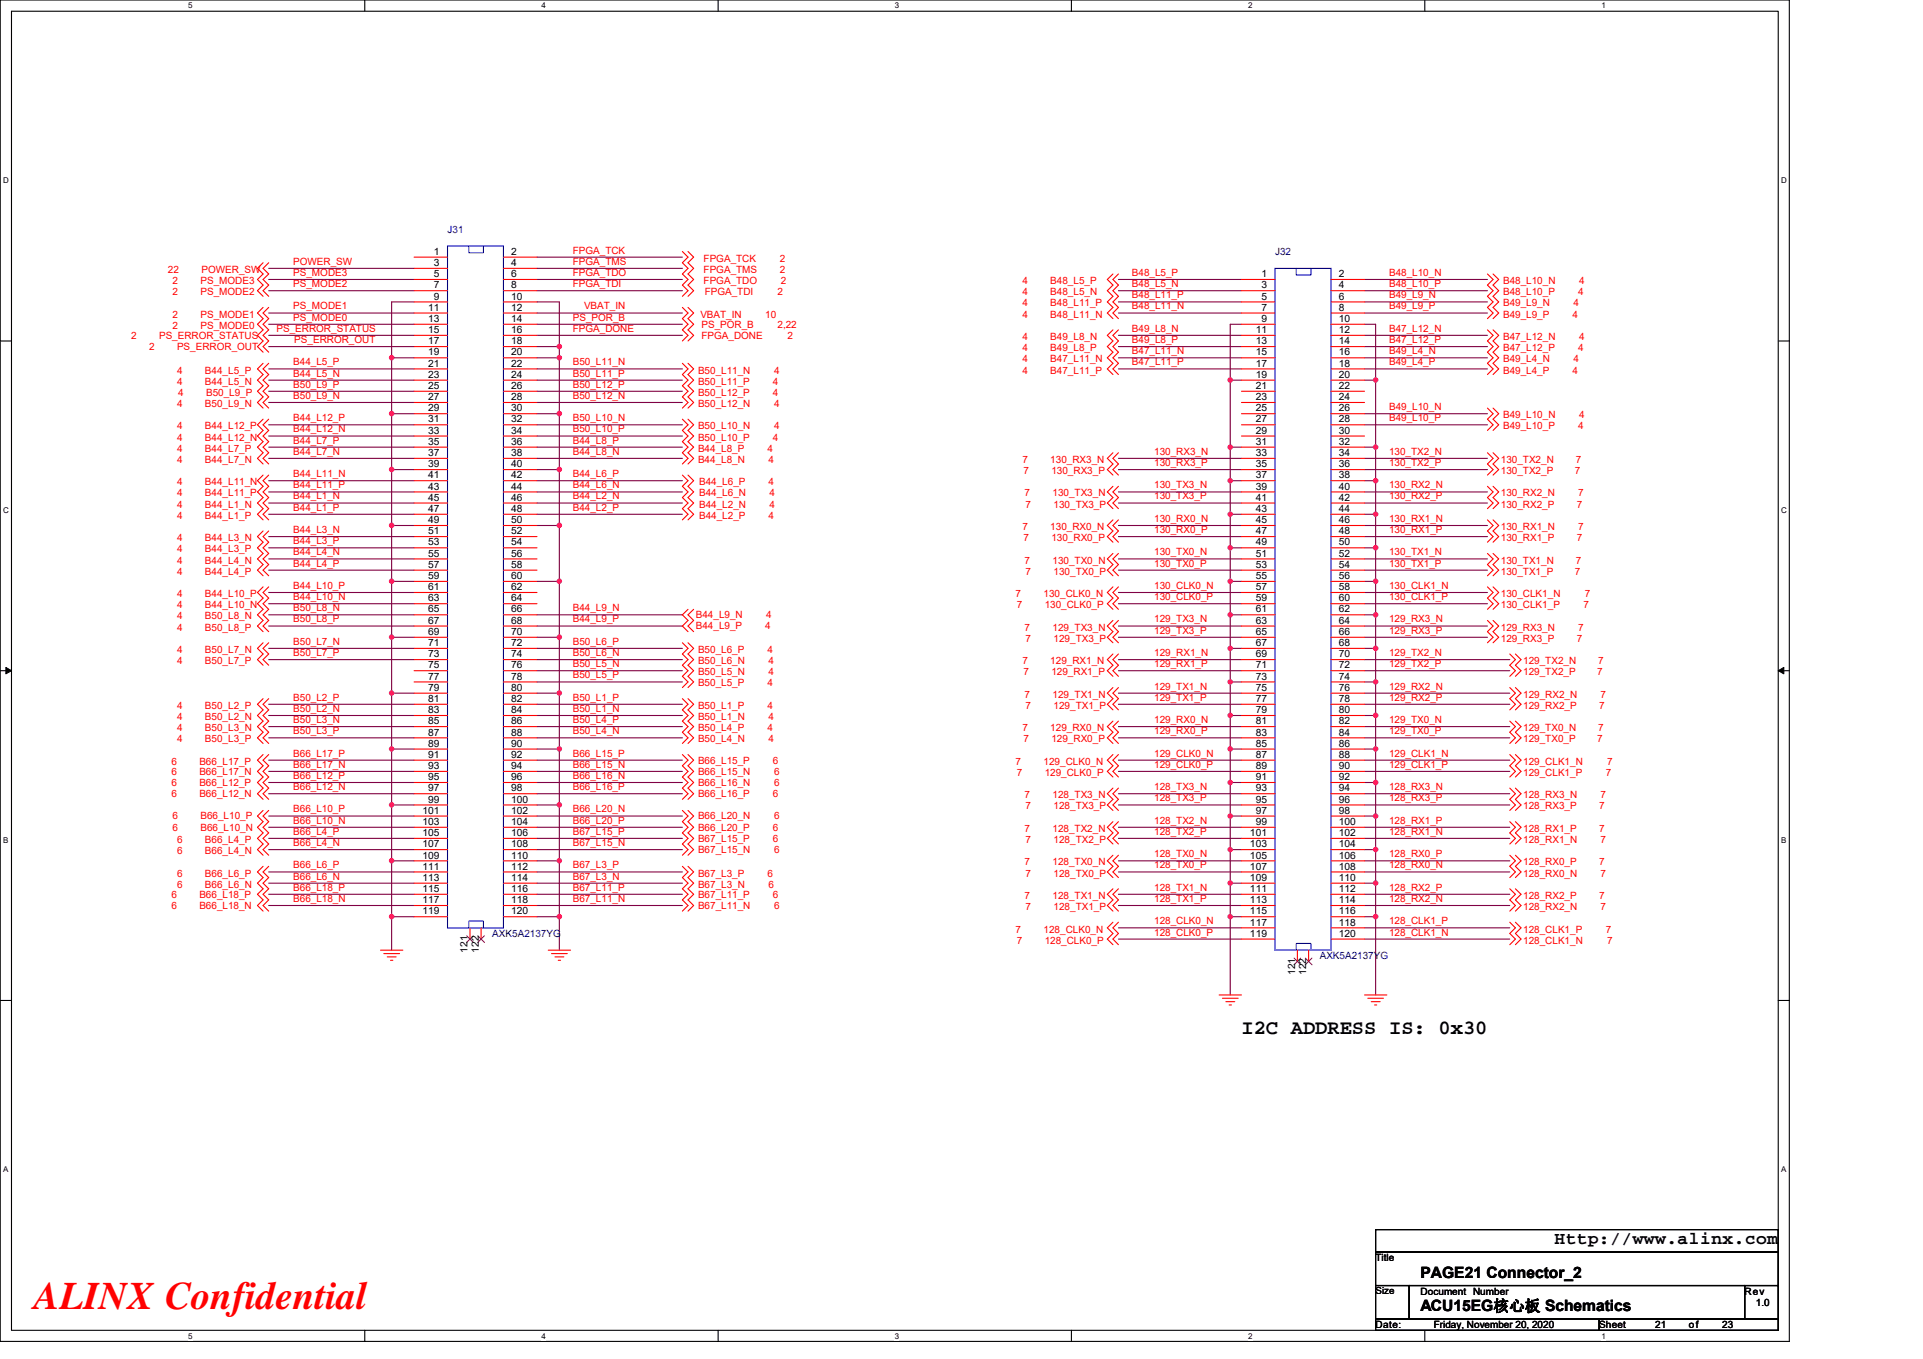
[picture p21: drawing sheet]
<svg xmlns="http://www.w3.org/2000/svg" width="297mm" height="210mm" viewBox="0 0 297 210" stroke-linecap="round" stroke-linejoin="round" font-family="sans-serif">
<defs><g id="words">
<text font-size="6" fill="#f00" x="5.2" y="202.3">ALINX Confidential</text>
<text font-size="3.2" x="191.8" y="159.8">I2C ADDRESS IS: 0x30</text>
<text font-size="2.8" x="240.1" y="192.3">Http://www.alinx.com</text>
<g font-size="2.4">
<text x="219.4" y="197.4">PAGE21 Connector_2</text>
<text x="219.4" y="202.6">ACU15EG核心板 Schematics</text>
</g>
<g font-size="1.5" fill="#000080">
<text x="69.1" y="35.9">J31</text>
<text x="197" y="39.4">J32</text>
<text x="76" y="144.8">AXK5A2137YG</text>
<text x="203.9" y="148.2">AXK5A2137YG</text>
</g>
<g font-size="1.5" fill="#f00">
<text x="45.3" y="40.9">POWER_SW</text>
<text x="88.5" y="39.2">FPGA_TCK</text>
<text x="88.5" y="40.9">FPGA_TMS</text>
<text x="108.7" y="40.4">FPGA_TCK</text>
<text x="120.4" y="40.4">2</text>
<text x="25.9" y="42.2">22</text>
<text x="26.6" y="45.6">2</text>
<text x="26.6" y="43.9">2</text>
<text x="31" y="45.6">PS_MODE2</text>
<text x="31" y="43.9">PS_MODE3</text>
<text x="31.1" y="42.2">POWER_SW</text>
<text x="45.3" y="42.6">PS_MODE3</text>
<text x="45.3" y="44.4">PS_MODE2</text>
<text x="45.3" y="47.8">PS_MODE1</text>
<text x="88.5" y="42.6">FPGA_TDO</text>
<text x="88.5" y="44.4">FPGA_TDI</text>
<text x="90.2" y="47.8">VBAT_IN</text>
<text x="108.7" y="42.2">FPGA_TMS</text>
<text x="108.7" y="43.9">FPGA_TDO</text>
<text x="108.9" y="45.6">FPGA_TDI</text>
<text x="120.1" y="45.6">2</text>
<text x="120.4" y="42.2">2</text>
<text x="120.6" y="43.9">2</text>
<text x="157.9" y="45.6">4</text>
<text x="157.9" y="43.9">4</text>
<text x="157.9" y="47.3">4</text>
<text x="162.2" y="45.6">B48_L5_N</text>
<text x="162.2" y="43.9">B48_L5_P</text>
<text x="162.2" y="47.3">B48_L11_P</text>
<text x="174.8" y="44.4">B48_L5_N</text>
<text x="174.8" y="42.6">B48_L5_P</text>
<text x="174.8" y="46.1">B48_L11_P</text>
<text x="174.8" y="47.8">B48_L11_N</text>
<text x="214.6" y="44.4">B48_L10_P</text>
<text x="214.6" y="42.6">B48_L10_N</text>
<text x="214.6" y="46.1">B49_L9_N</text>
<text x="214.6" y="47.8">B49_L9_P</text>
<text x="232.2" y="45.6">B48_L10_P</text>
<text x="232.2" y="43.9">B48_L10_N</text>
<text x="232.2" y="47.3">B49_L9_N</text>
<text x="243.1" y="47.3">4</text>
<text x="243.8" y="45.6">4</text>
<text x="243.9" y="43.9">4</text>
<text x="20.3" y="52.4">2</text>
<text x="24.6" y="52.4">PS_ERROR_STATUS</text>
<text x="26.6" y="50.8">2</text>
<text x="26.6" y="49.1">2</text>
<text x="31" y="50.8">PS_MODE0</text>
<text x="31" y="49.1">PS_MODE1</text>
<text x="42.7" y="51.3">PS_ERROR_STATUS</text>
<text x="45.3" y="49.6">PS_MODE0</text>
<text x="45.5" y="53">PS_ERROR_OUT</text>
<text x="88.5" y="51.3">FPGA_DONE</text>
<text x="88.5" y="49.6">PS_POR_B</text>
<text x="108.2" y="49.1">VBAT_IN</text>
<text x="108.3" y="52.4">FPGA_DONE</text>
<text x="108.3" y="50.6">PS_POR_B</text>
<text x="118.2" y="49.1">10</text>
<text x="120.1" y="50.6">2,22</text>
<text x="121.6" y="52.4">2</text>
<text x="157.9" y="49.1">4</text>
<text x="157.9" y="52.5">4</text>
<text x="162.2" y="49.1">B48_L11_N</text>
<text x="162.2" y="52.5">B49_L8_N</text>
<text x="174.8" y="53">B49_L8_P</text>
<text x="174.8" y="51.3">B49_L8_N</text>
<text x="214.6" y="51.3">B47_L12_N</text>
<text x="214.6" y="53">B47_L12_P</text>
<text x="232.2" y="52.5">B47_L12_N</text>
<text x="232.2" y="49.1">B49_L9_P</text>
<text x="242.9" y="49.1">4</text>
<text x="243.9" y="52.5">4</text>
<text x="23" y="54.1">2</text>
<text x="27.3" y="54.1">PS_ERROR_OUT</text>
<text x="27.3" y="59.4">4</text>
<text x="27.3" y="57.7">4</text>
<text x="31.7" y="59.4">B44_L5_N</text>
<text x="31.7" y="57.7">B44_L5_P</text>
<text x="45.3" y="59.9">B50_L9_P</text>
<text x="45.3" y="58.2">B44_L5_N</text>
<text x="45.3" y="56.5">B44_L5_P</text>
<text x="88.5" y="58.2">B50_L11_P</text>
<text x="88.5" y="56.5">B50_L11_N</text>
<text x="88.5" y="59.9">B50_L12_P</text>
<text x="107.8" y="59.4">B50_L11_P</text>
<text x="107.8" y="57.7">B50_L11_N</text>
<text x="119.4" y="59.4">4</text>
<text x="119.6" y="57.7">4</text>
<text x="157.9" y="57.7">4</text>
<text x="157.9" y="56">4</text>
<text x="157.9" y="54.3">4</text>
<text x="162.2" y="57.7">B47_L11_P</text>
<text x="162.2" y="56">B47_L11_N</text>
<text x="162.2" y="54.3">B49_L8_P</text>
<text x="174.8" y="56.5">B47_L11_P</text>
<text x="174.8" y="54.7">B47_L11_N</text>
<text x="214.6" y="54.7">B49_L4_N</text>
<text x="214.6" y="56.5">B49_L4_P</text>
<text x="232.2" y="54.3">B47_L12_P</text>
<text x="232.2" y="57.7">B49_L4_P</text>
<text x="232.2" y="56">B49_L4_N</text>
<text x="242.9" y="57.7">4</text>
<text x="243.1" y="56">4</text>
<text x="243.8" y="54.3">4</text>
<text x="27.3" y="62.9">4</text>
<text x="27.5" y="61.2">4</text>
<text x="31.7" y="62.9">B50_L9_N</text>
<text x="31.8" y="61.2">B50_L9_P</text>
<text x="45.3" y="61.6">B50_L9_N</text>
<text x="45.3" y="65.1">B44_L12_P</text>
<text x="88.5" y="65.1">B50_L10_N</text>
<text x="88.5" y="61.6">B50_L12_N</text>
<text x="107.8" y="61.2">B50_L12_P</text>
<text x="107.8" y="62.9">B50_L12_N</text>
<text x="119.4" y="61.2">4</text>
<text x="119.6" y="62.9">4</text>
<text x="214.6" y="65.1">B49_L10_P</text>
<text x="214.6" y="63.4">B49_L10_N</text>
<text x="232.2" y="64.6">B49_L10_N</text>
<text x="243.9" y="64.6">4</text>
<text x="27.3" y="68.1">4</text>
<text x="27.3" y="66.4">4</text>
<text x="27.3" y="69.8">4</text>
<text x="27.3" y="71.5">4</text>
<text x="31.7" y="68.1">B44_L12_N</text>
<text x="31.7" y="66.4">B44_L12_P</text>
<text x="31.7" y="69.8">B44_L7_P</text>
<text x="31.7" y="71.5">B44_L7_N</text>
<text x="45.3" y="66.8">B44_L12_N</text>
<text x="45.3" y="68.5">B44_L7_P</text>
<text x="45.3" y="70.3">B44_L7_N</text>
<text x="88.5" y="66.8">B50_L10_P</text>
<text x="88.5" y="68.5">B44_L8_P</text>
<text x="88.5" y="70.3">B44_L8_N</text>
<text x="107.8" y="68.1">B50_L10_P</text>
<text x="107.8" y="66.4">B50_L10_N</text>
<text x="107.8" y="69.8">B44_L8_P</text>
<text x="107.8" y="71.5">B44_L8_N</text>
<text x="118.5" y="69.8">4</text>
<text x="118.7" y="71.5">4</text>
<text x="119.4" y="68.1">4</text>
<text x="119.6" y="66.4">4</text>
<text x="157.9" y="71.5">7</text>
<text x="162.2" y="71.5">130_RX3_N</text>
<text x="178.3" y="70.3">130_RX3_N</text>
<text x="214.6" y="70.3">130_TX2_N</text>
<text x="231.8" y="71.5">130_TX2_N</text>
<text x="232.2" y="66.4">B49_L10_P</text>
<text x="243.4" y="71.5">7</text>
<text x="243.8" y="66.4">4</text>
<text x="27.3" y="76.7">4</text>
<text x="27.3" y="75">4</text>
<text x="31.7" y="76.7">B44_L11_P</text>
<text x="31.7" y="75">B44_L11_N</text>
<text x="45.3" y="77.2">B44_L1_N</text>
<text x="45.3" y="75.5">B44_L11_P</text>
<text x="45.3" y="73.7">B44_L11_N</text>
<text x="88.5" y="75.5">B44_L6_N</text>
<text x="88.5" y="73.7">B44_L6_P</text>
<text x="88.5" y="77.2">B44_L2_N</text>
<text x="108" y="75">B44_L6_P</text>
<text x="108" y="76.7">B44_L6_N</text>
<text x="118.7" y="75">4</text>
<text x="118.9" y="76.7">4</text>
<text x="158.1" y="73.3">7</text>
<text x="158.3" y="76.7">7</text>
<text x="162.4" y="73.3">130_RX3_P</text>
<text x="162.6" y="76.7">130_TX3_N</text>
<text x="178.3" y="72">130_RX3_P</text>
<text x="178.3" y="77.2">130_TX3_P</text>
<text x="178.3" y="75.5">130_TX3_N</text>
<text x="214.6" y="72">130_TX2_P</text>
<text x="214.6" y="75.5">130_RX2_N</text>
<text x="214.6" y="77.2">130_RX2_P</text>
<text x="231.8" y="73.3">130_TX2_P</text>
<text x="231.8" y="76.7">130_RX2_N</text>
<text x="243.2" y="73.3">7</text>
<text x="243.7" y="76.7">7</text>
<text x="27.3" y="83.6">4</text>
<text x="27.3" y="78.4">4</text>
<text x="27.3" y="80.2">4</text>
<text x="31.7" y="83.6">B44_L3_N</text>
<text x="31.7" y="78.4">B44_L1_N</text>
<text x="31.7" y="80.2">B44_L1_P</text>
<text x="45.3" y="82.4">B44_L3_N</text>
<text x="45.3" y="78.9">B44_L1_P</text>
<text x="88.5" y="78.9">B44_L2_P</text>
<text x="108" y="80.2">B44_L2_P</text>
<text x="108" y="78.4">B44_L2_N</text>
<text x="118.7" y="80.2">4</text>
<text x="118.9" y="78.4">4</text>
<text x="157.9" y="81.9">7</text>
<text x="158.1" y="83.6">7</text>
<text x="158.4" y="78.4">7</text>
<text x="162.2" y="81.9">130_RX0_N</text>
<text x="162.4" y="83.6">130_RX0_P</text>
<text x="162.7" y="78.4">130_TX3_P</text>
<text x="178.3" y="80.6">130_RX0_N</text>
<text x="178.3" y="82.4">130_RX0_P</text>
<text x="214.6" y="82.4">130_RX1_P</text>
<text x="214.6" y="80.6">130_RX1_N</text>
<text x="231.8" y="78.4">130_RX2_P</text>
<text x="231.8" y="83.6">130_RX1_P</text>
<text x="231.8" y="81.9">130_RX1_N</text>
<text x="243.6" y="78.4">7</text>
<text x="243.6" y="83.6">7</text>
<text x="243.7" y="81.9">7</text>
<text x="27.3" y="85.3">4</text>
<text x="27.3" y="88.8">4</text>
<text x="27.3" y="87.1">4</text>
<text x="31.7" y="85.3">B44_L3_P</text>
<text x="31.7" y="88.8">B44_L4_P</text>
<text x="31.7" y="87.1">B44_L4_N</text>
<text x="45.3" y="84.1">B44_L3_P</text>
<text x="45.3" y="87.5">B44_L4_P</text>
<text x="45.3" y="85.8">B44_L4_N</text>
<text x="158.3" y="87.1">7</text>
<text x="158.4" y="88.8">7</text>
<text x="162.6" y="87.1">130_TX0_N</text>
<text x="162.7" y="88.8">130_TX0_P</text>
<text x="178.3" y="85.8">130_TX0_N</text>
<text x="178.3" y="87.5">130_TX0_P</text>
<text x="214.6" y="87.5">130_TX1_P</text>
<text x="214.6" y="85.8">130_TX1_N</text>
<text x="231.8" y="88.8">130_TX1_P</text>
<text x="231.8" y="87.1">130_TX1_N</text>
<text x="243.2" y="88.8">7</text>
<text x="243.4" y="87.1">7</text>
<text x="27.3" y="95.7">4</text>
<text x="27.3" y="94">4</text>
<text x="27.3" y="92.3">4</text>
<text x="31.7" y="95.7">B50_L8_N</text>
<text x="31.7" y="94">B44_L10_N</text>
<text x="31.7" y="92.3">B44_L10_P</text>
<text x="45.3" y="94.4">B50_L8_N</text>
<text x="45.3" y="92.7">B44_L10_N</text>
<text x="45.3" y="91">B44_L10_P</text>
<text x="88.5" y="94.4">B44_L9_N</text>
<text x="107.5" y="95.5">B44_L9_N</text>
<text x="118.4" y="95.5">4</text>
<text x="156.9" y="92.3">7</text>
<text x="157.1" y="94">7</text>
<text x="161.2" y="92.3">130_CLK0_N</text>
<text x="161.4" y="94">130_CLK0_P</text>
<text x="178.3" y="91">130_CLK0_N</text>
<text x="178.3" y="92.7">130_CLK0_P</text>
<text x="214.6" y="91">130_CLK1_N</text>
<text x="214.6" y="92.7">130_CLK1_P</text>
<text x="231.8" y="94">130_CLK1_P</text>
<text x="231.8" y="92.3">130_CLK1_N</text>
<text x="244.6" y="94">7</text>
<text x="244.8" y="92.3">7</text>
<text x="27.3" y="97.4">4</text>
<text x="27.3" y="100.9">4</text>
<text x="31.7" y="97.4">B50_L8_P</text>
<text x="31.7" y="100.9">B50_L7_N</text>
<text x="45.3" y="96.2">B50_L8_P</text>
<text x="45.3" y="99.6">B50_L7_N</text>
<text x="45.3" y="101.4">B50_L7_P</text>
<text x="88.5" y="96.2">B44_L9_P</text>
<text x="88.5" y="101.4">B50_L6_N</text>
<text x="88.5" y="99.6">B50_L6_P</text>
<text x="107.5" y="97.3">B44_L9_P</text>
<text x="107.8" y="100.9">B50_L6_P</text>
<text x="118.2" y="97.3">4</text>
<text x="118.5" y="100.9">4</text>
<text x="158.3" y="97.4">7</text>
<text x="158.4" y="99.2">7</text>
<text x="162.6" y="97.4">129_TX3_N</text>
<text x="162.7" y="99.2">129_TX3_P</text>
<text x="178.3" y="101.4">129_RX1_N</text>
<text x="178.3" y="97.9">129_TX3_P</text>
<text x="178.3" y="96.2">129_TX3_N</text>
<text x="214.6" y="97.9">129_RX3_P</text>
<text x="214.6" y="96.2">129_RX3_N</text>
<text x="214.6" y="101.4">129_TX2_N</text>
<text x="231.8" y="99.2">129_RX3_P</text>
<text x="231.8" y="97.4">129_RX3_N</text>
<text x="243.6" y="99.2">7</text>
<text x="243.7" y="97.4">7</text>
<text x="27.3" y="102.6">4</text>
<text x="31.7" y="102.6">B50_L7_P</text>
<text x="88.5" y="103.1">B50_L5_N</text>
<text x="88.5" y="104.8">B50_L5_P</text>
<text x="107.8" y="102.6">B50_L6_N</text>
<text x="107.8" y="104.4">B50_L5_N</text>
<text x="107.8" y="106.1">B50_L5_P</text>
<text x="118.5" y="106.1">4</text>
<text x="118.7" y="102.6">4</text>
<text x="118.7" y="104.4">4</text>
<text x="157.9" y="102.6">7</text>
<text x="158.1" y="104.4">7</text>
<text x="158.3" y="107.8">7</text>
<text x="162.2" y="102.6">129_RX1_N</text>
<text x="162.4" y="104.4">129_RX1_P</text>
<text x="162.6" y="107.8">129_TX1_N</text>
<text x="178.3" y="106.6">129_TX1_N</text>
<text x="178.3" y="103.1">129_RX1_P</text>
<text x="214.6" y="103.1">129_TX2_P</text>
<text x="214.6" y="106.6">129_RX2_N</text>
<text x="235.3" y="104.4">129_TX2_P</text>
<text x="235.3" y="102.6">129_TX2_N</text>
<text x="235.3" y="107.8">129_RX2_N</text>
<text x="246.7" y="104.4">7</text>
<text x="246.9" y="102.6">7</text>
<text x="247.2" y="107.8">7</text>
<text x="27.3" y="113">4</text>
<text x="27.3" y="111.3">4</text>
<text x="27.3" y="109.5">4</text>
<text x="31.7" y="113">B50_L3_N</text>
<text x="31.7" y="111.3">B50_L2_N</text>
<text x="31.7" y="109.5">B50_L2_P</text>
<text x="45.3" y="111.7">B50_L3_N</text>
<text x="45.3" y="113.5">B50_L3_P</text>
<text x="45.3" y="110">B50_L2_N</text>
<text x="45.3" y="108.3">B50_L2_P</text>
<text x="88.5" y="113.5">B50_L4_N</text>
<text x="88.5" y="111.7">B50_L4_P</text>
<text x="88.5" y="108.3">B50_L1_P</text>
<text x="88.5" y="110">B50_L1_N</text>
<text x="107.8" y="113">B50_L4_P</text>
<text x="107.8" y="109.5">B50_L1_P</text>
<text x="107.8" y="111.3">B50_L1_N</text>
<text x="118.5" y="113">4</text>
<text x="118.5" y="109.5">4</text>
<text x="118.7" y="111.3">4</text>
<text x="157.9" y="113">7</text>
<text x="158.4" y="109.5">7</text>
<text x="162.2" y="113">129_RX0_N</text>
<text x="162.7" y="109.5">129_TX1_P</text>
<text x="178.3" y="111.7">129_RX0_N</text>
<text x="178.3" y="113.5">129_RX0_P</text>
<text x="178.3" y="108.3">129_TX1_P</text>
<text x="214.6" y="111.7">129_TX0_N</text>
<text x="214.6" y="113.5">129_TX0_P</text>
<text x="214.6" y="108.3">129_RX2_P</text>
<text x="235.3" y="113">129_TX0_N</text>
<text x="235.3" y="109.5">129_RX2_P</text>
<text x="246.9" y="113">7</text>
<text x="247" y="109.5">7</text>
<text x="26.5" y="119.7">6</text>
<text x="26.5" y="118.2">6</text>
<text x="27.3" y="114.7">4</text>
<text x="30.8" y="119.7">B66_L17_N</text>
<text x="30.8" y="118.2">B66_L17_P</text>
<text x="31.7" y="114.7">B50_L3_P</text>
<text x="45.3" y="118.6">B66_L17_N</text>
<text x="45.3" y="116.9">B66_L17_P</text>
<text x="88.5" y="118.6">B66_L15_N</text>
<text x="88.5" y="116.9">B66_L15_P</text>
<text x="107.8" y="114.7">B50_L4_N</text>
<text x="107.8" y="119.7">B66_L15_N</text>
<text x="107.8" y="118">B66_L15_P</text>
<text x="118.7" y="114.7">4</text>
<text x="119.4" y="118">6</text>
<text x="119.6" y="119.7">6</text>
<text x="156.9" y="118.2">7</text>
<text x="157.1" y="119.9">7</text>
<text x="158.1" y="114.7">7</text>
<text x="161.2" y="118.2">129_CLK0_N</text>
<text x="161.4" y="119.9">129_CLK0_P</text>
<text x="162.4" y="114.7">129_RX0_P</text>
<text x="178.3" y="118.6">129_CLK0_P</text>
<text x="178.3" y="116.9">129_CLK0_N</text>
<text x="214.6" y="118.6">129_CLK1_P</text>
<text x="214.6" y="116.9">129_CLK1_N</text>
<text x="235.3" y="114.7">129_TX0_P</text>
<text x="235.3" y="119.9">129_CLK1_P</text>
<text x="235.3" y="118.2">129_CLK1_N</text>
<text x="246.7" y="114.7">7</text>
<text x="248.1" y="119.9">7</text>
<text x="248.2" y="118.2">7</text>
<text x="26.5" y="121.5">6</text>
<text x="26.5" y="123.2">6</text>
<text x="30.8" y="121.5">B66_L12_P</text>
<text x="30.8" y="123.2">B66_L12_N</text>
<text x="45.3" y="125.5">B66_L10_P</text>
<text x="45.3" y="122.1">B66_L12_N</text>
<text x="45.3" y="120.4">B66_L12_P</text>
<text x="88.5" y="120.4">B66_L16_N</text>
<text x="88.5" y="122.1">B66_L16_P</text>
<text x="88.5" y="125.5">B66_L20_N</text>
<text x="107.8" y="123.2">B66_L16_P</text>
<text x="107.8" y="121.5">B66_L16_N</text>
<text x="119.4" y="123.2">6</text>
<text x="119.6" y="121.5">6</text>
<text x="158.3" y="123.3">7</text>
<text x="158.4" y="125.1">7</text>
<text x="162.6" y="123.3">128_TX3_N</text>
<text x="162.7" y="125.1">128_TX3_P</text>
<text x="178.3" y="123.8">128_TX3_P</text>
<text x="178.3" y="122.1">128_TX3_N</text>
<text x="214.6" y="123.8">128_RX3_P</text>
<text x="214.6" y="122.1">128_RX3_N</text>
<text x="235.3" y="125.1">128_RX3_P</text>
<text x="235.3" y="123.3">128_RX3_N</text>
<text x="247" y="125.1">7</text>
<text x="247.2" y="123.3">7</text>
<text x="26.6" y="128.4">6</text>
<text x="26.6" y="126.6">6</text>
<text x="27.3" y="130.3">6</text>
<text x="27.3" y="132">6</text>
<text x="31" y="128.4">B66_L10_N</text>
<text x="31" y="126.6">B66_L10_P</text>
<text x="31.7" y="130.3">B66_L4_P</text>
<text x="31.7" y="132">B66_L4_N</text>
<text x="45.3" y="127.3">B66_L10_N</text>
<text x="45.3" y="129">B66_L4_P</text>
<text x="45.3" y="130.7">B66_L4_N</text>
<text x="88.5" y="127.3">B66_L20_P</text>
<text x="88.5" y="129">B67_L15_P</text>
<text x="88.5" y="130.7">B67_L15_N</text>
<text x="107.8" y="126.6">B66_L20_N</text>
<text x="107.8" y="128.4">B66_L20_P</text>
<text x="107.8" y="131.8">B67_L15_N</text>
<text x="107.8" y="130.1">B67_L15_P</text>
<text x="119.4" y="128.4">6</text>
<text x="119.4" y="130.1">6</text>
<text x="119.6" y="126.6">6</text>
<text x="119.6" y="131.8">6</text>
<text x="158.3" y="128.5">7</text>
<text x="158.4" y="130.3">7</text>
<text x="162.6" y="128.5">128_TX2_N</text>
<text x="162.7" y="130.3">128_TX2_P</text>
<text x="178.3" y="129">128_TX2_P</text>
<text x="178.3" y="127.3">128_TX2_N</text>
<text x="214.6" y="127.3">128_RX1_P</text>
<text x="214.6" y="129">128_RX1_N</text>
<text x="235.3" y="128.5">128_RX1_P</text>
<text x="235.3" y="130.3">128_RX1_N</text>
<text x="247" y="128.5">7</text>
<text x="247.2" y="130.3">7</text>
<text x="27.3" y="135.4">6</text>
<text x="27.3" y="137.2">6</text>
<text x="31.7" y="135.4">B66_L6_P</text>
<text x="31.7" y="137.2">B66_L6_N</text>
<text x="45.3" y="134.2">B66_L6_P</text>
<text x="45.3" y="135.9">B66_L6_N</text>
<text x="45.3" y="137.6">B66_L18_P</text>
<text x="88.5" y="135.9">B67_L3_N</text>
<text x="88.5" y="134.2">B67_L3_P</text>
<text x="88.5" y="137.6">B67_L11_P</text>
<text x="107.8" y="137.2">B67_L3_N</text>
<text x="107.8" y="135.4">B67_L3_P</text>
<text x="118.5" y="135.4">6</text>
<text x="118.7" y="137.2">6</text>
<text x="158.3" y="133.7">7</text>
<text x="158.4" y="135.4">7</text>
<text x="162.6" y="133.7">128_TX0_N</text>
<text x="162.7" y="135.4">128_TX0_P</text>
<text x="178.3" y="134.2">128_TX0_P</text>
<text x="178.3" y="132.5">128_TX0_N</text>
<text x="178.3" y="137.6">128_TX1_N</text>
<text x="214.6" y="137.6">128_RX2_P</text>
<text x="214.6" y="132.5">128_RX0_P</text>
<text x="214.6" y="134.2">128_RX0_N</text>
<text x="235.3" y="133.7">128_RX0_P</text>
<text x="235.3" y="135.4">128_RX0_N</text>
<text x="247" y="133.7">7</text>
<text x="247.2" y="135.4">7</text>
<text x="26.5" y="140.4">6</text>
<text x="26.5" y="138.7">6</text>
<text x="30.8" y="140.4">B66_L18_N</text>
<text x="30.8" y="138.7">B66_L18_P</text>
<text x="45.3" y="139.4">B66_L18_N</text>
<text x="88.5" y="139.4">B67_L11_N</text>
<text x="107.8" y="138.7">B67_L11_P</text>
<text x="107.8" y="140.4">B67_L11_N</text>
<text x="119.4" y="138.7">6</text>
<text x="119.6" y="140.4">6</text>
<text x="158.3" y="138.9">7</text>
<text x="158.4" y="140.6">7</text>
<text x="162.6" y="138.9">128_TX1_N</text>
<text x="162.7" y="140.6">128_TX1_P</text>
<text x="178.3" y="142.8">128_CLK0_N</text>
<text x="178.3" y="139.4">128_TX1_P</text>
<text x="214.6" y="142.8">128_CLK1_P</text>
<text x="214.6" y="139.4">128_RX2_N</text>
<text x="235.3" y="138.9">128_RX2_P</text>
<text x="235.3" y="140.6">128_RX2_N</text>
<text x="247" y="138.9">7</text>
<text x="247.2" y="140.6">7</text>
<text x="156.9" y="144.1">7</text>
<text x="157.1" y="145.8">7</text>
<text x="161.2" y="144.1">128_CLK0_N</text>
<text x="161.4" y="145.8">128_CLK0_P</text>
<text x="178.3" y="144.5">128_CLK0_P</text>
<text x="214.6" y="144.5">128_CLK1_N</text>
<text x="235.3" y="145.8">128_CLK1_N</text>
<text x="235.3" y="144.1">128_CLK1_P</text>
<text x="248.1" y="144.1">7</text>
<text x="248.2" y="145.8">7</text>
</g>
<g font-size="1.5">
<text x="67" y="39.4">1</text>
<text x="67" y="41.1">3</text>
<text x="79" y="39.4">2</text>
<text x="79" y="41.1">4</text>
<text x="67" y="42.8">5</text>
<text x="67" y="44.6">7</text>
<text x="67" y="46.3">9</text>
<text x="79" y="42.8">6</text>
<text x="79" y="44.6">8</text>
<text x="79" y="46.3">10</text>
<text x="194.9" y="42.8">1</text>
<text x="194.9" y="44.6">3</text>
<text x="194.9" y="46.3">5</text>
<text x="206.8" y="42.8">2</text>
<text x="206.8" y="44.6">4</text>
<text x="206.8" y="46.3">6</text>
<text x="66.1" y="48">11</text>
<text x="66.1" y="49.7">13</text>
<text x="66.1" y="51.5">15</text>
<text x="66.1" y="53.2">17</text>
<text x="79" y="48">12</text>
<text x="79" y="49.7">14</text>
<text x="79" y="51.5">16</text>
<text x="79" y="53.2">18</text>
<text x="194" y="51.5">11</text>
<text x="194" y="53.2">13</text>
<text x="194.9" y="48">7</text>
<text x="194.9" y="49.7">9</text>
<text x="206.8" y="48">8</text>
<text x="206.8" y="49.7">10</text>
<text x="206.8" y="51.5">12</text>
<text x="206.8" y="53.2">14</text>
<text x="66.1" y="54.9">19</text>
<text x="66.1" y="56.6">21</text>
<text x="66.1" y="58.4">23</text>
<text x="79" y="54.9">20</text>
<text x="79" y="56.6">22</text>
<text x="79" y="58.4">24</text>
<text x="194" y="54.9">15</text>
<text x="194" y="56.6">17</text>
<text x="194" y="58.4">19</text>
<text x="206.8" y="54.9">16</text>
<text x="206.8" y="56.6">18</text>
<text x="206.8" y="58.4">20</text>
<text x="66.1" y="60.1">25</text>
<text x="66.1" y="61.8">27</text>
<text x="66.1" y="63.6">29</text>
<text x="66.1" y="65.3">31</text>
<text x="79" y="60.1">26</text>
<text x="79" y="61.8">28</text>
<text x="79" y="63.6">30</text>
<text x="79" y="65.3">32</text>
<text x="194" y="60.1">21</text>
<text x="194" y="61.8">23</text>
<text x="194" y="63.6">25</text>
<text x="194" y="65.3">27</text>
<text x="206.8" y="60.1">22</text>
<text x="206.8" y="61.8">24</text>
<text x="206.8" y="63.6">26</text>
<text x="206.8" y="65.3">28</text>
<text x="66.1" y="67">33</text>
<text x="66.1" y="68.7">35</text>
<text x="66.1" y="70.5">37</text>
<text x="79" y="67">34</text>
<text x="79" y="68.7">36</text>
<text x="79" y="70.5">38</text>
<text x="194" y="67">29</text>
<text x="194" y="68.7">31</text>
<text x="194" y="70.5">33</text>
<text x="206.8" y="67">30</text>
<text x="206.8" y="68.7">32</text>
<text x="206.8" y="70.5">34</text>
<text x="66.1" y="72.2">39</text>
<text x="66.1" y="73.9">41</text>
<text x="66.1" y="75.6">43</text>
<text x="66.1" y="77.4">45</text>
<text x="79" y="72.2">40</text>
<text x="79" y="73.9">42</text>
<text x="79" y="75.6">44</text>
<text x="79" y="77.4">46</text>
<text x="194" y="72.2">35</text>
<text x="194" y="73.9">37</text>
<text x="194" y="75.6">39</text>
<text x="194" y="77.4">41</text>
<text x="206.8" y="72.2">36</text>
<text x="206.8" y="73.9">38</text>
<text x="206.8" y="75.6">40</text>
<text x="206.8" y="77.4">42</text>
<text x="66.1" y="79.1">47</text>
<text x="66.1" y="80.8">49</text>
<text x="66.1" y="82.5">51</text>
<text x="79" y="79.1">48</text>
<text x="79" y="80.8">50</text>
<text x="79" y="82.5">52</text>
<text x="194" y="79.1">43</text>
<text x="194" y="80.8">45</text>
<text x="194" y="82.5">47</text>
<text x="206.8" y="79.1">44</text>
<text x="206.8" y="80.8">46</text>
<text x="206.8" y="82.5">48</text>
<text x="66.1" y="84.3">53</text>
<text x="66.1" y="86">55</text>
<text x="66.1" y="87.7">57</text>
<text x="66.1" y="89.5">59</text>
<text x="79" y="84.3">54</text>
<text x="79" y="86">56</text>
<text x="79" y="87.7">58</text>
<text x="79" y="89.5">60</text>
<text x="194" y="84.3">49</text>
<text x="194" y="86">51</text>
<text x="194" y="87.7">53</text>
<text x="194" y="89.5">55</text>
<text x="206.8" y="84.3">50</text>
<text x="206.8" y="86">52</text>
<text x="206.8" y="87.7">54</text>
<text x="206.8" y="89.5">56</text>
<text x="66.1" y="91.2">61</text>
<text x="66.1" y="92.9">63</text>
<text x="66.1" y="94.6">65</text>
<text x="79" y="91.2">62</text>
<text x="79" y="92.9">64</text>
<text x="79" y="94.6">66</text>
<text x="194" y="91.2">57</text>
<text x="194" y="92.9">59</text>
<text x="194" y="94.6">61</text>
<text x="206.8" y="91.2">58</text>
<text x="206.8" y="92.9">60</text>
<text x="206.8" y="94.6">62</text>
<text x="66.1" y="96.4">67</text>
<text x="66.1" y="98.1">69</text>
<text x="66.1" y="99.8">71</text>
<text x="66.1" y="101.6">73</text>
<text x="79" y="96.4">68</text>
<text x="79" y="98.1">70</text>
<text x="79" y="99.8">72</text>
<text x="79" y="101.6">74</text>
<text x="194" y="96.4">63</text>
<text x="194" y="98.1">65</text>
<text x="194" y="99.8">67</text>
<text x="194" y="101.6">69</text>
<text x="206.8" y="96.4">64</text>
<text x="206.8" y="98.1">66</text>
<text x="206.8" y="99.8">68</text>
<text x="206.8" y="101.6">70</text>
<text x="66.1" y="103.3">75</text>
<text x="66.1" y="105">77</text>
<text x="66.1" y="106.7">79</text>
<text x="79" y="103.3">76</text>
<text x="79" y="105">78</text>
<text x="79" y="106.7">80</text>
<text x="194" y="103.3">71</text>
<text x="194" y="105">73</text>
<text x="194" y="106.7">75</text>
<text x="206.8" y="103.3">72</text>
<text x="206.8" y="105">74</text>
<text x="206.8" y="106.7">76</text>
<text x="66.1" y="108.5">81</text>
<text x="66.1" y="110.2">83</text>
<text x="66.1" y="111.9">85</text>
<text x="66.1" y="113.6">87</text>
<text x="79" y="108.5">82</text>
<text x="79" y="110.2">84</text>
<text x="79" y="111.9">86</text>
<text x="79" y="113.6">88</text>
<text x="194" y="108.5">77</text>
<text x="194" y="110.2">79</text>
<text x="194" y="111.9">81</text>
<text x="194" y="113.6">83</text>
<text x="206.8" y="108.5">78</text>
<text x="206.8" y="110.2">80</text>
<text x="206.8" y="111.9">82</text>
<text x="206.8" y="113.6">84</text>
<text x="66.1" y="115.4">89</text>
<text x="66.1" y="117.1">91</text>
<text x="66.1" y="118.8">93</text>
<text x="79" y="115.4">90</text>
<text x="79" y="117.1">92</text>
<text x="79" y="118.8">94</text>
<text x="194" y="115.4">85</text>
<text x="194" y="117.1">87</text>
<text x="194" y="118.8">89</text>
<text x="206.8" y="115.4">86</text>
<text x="206.8" y="117.1">88</text>
<text x="206.8" y="118.8">90</text>
<text x="65.3" y="125.7">101</text>
<text x="66.1" y="120.5">95</text>
<text x="66.1" y="122.3">97</text>
<text x="66.1" y="124">99</text>
<text x="79" y="120.5">96</text>
<text x="79" y="122.3">98</text>
<text x="79" y="124">100</text>
<text x="79" y="125.7">102</text>
<text x="194" y="120.5">91</text>
<text x="194" y="122.3">93</text>
<text x="194" y="124">95</text>
<text x="194" y="125.7">97</text>
<text x="206.8" y="120.5">92</text>
<text x="206.8" y="122.3">94</text>
<text x="206.8" y="124">96</text>
<text x="206.8" y="125.7">98</text>
<text x="65.3" y="127.5">103</text>
<text x="65.3" y="129.2">105</text>
<text x="65.3" y="130.9">107</text>
<text x="79" y="127.5">104</text>
<text x="79" y="129.2">106</text>
<text x="79" y="130.9">108</text>
<text x="193.1" y="129.2">101</text>
<text x="193.1" y="130.9">103</text>
<text x="194" y="127.5">99</text>
<text x="206.8" y="127.5">100</text>
<text x="206.8" y="129.2">102</text>
<text x="206.8" y="130.9">104</text>
<text x="65.3" y="132.7">109</text>
<text x="65.3" y="134.4">111</text>
<text x="65.3" y="136.1">113</text>
<text x="65.3" y="137.8">115</text>
<text x="79" y="132.7">110</text>
<text x="79" y="134.4">112</text>
<text x="79" y="136.1">114</text>
<text x="79" y="137.8">116</text>
<text x="193.1" y="132.7">105</text>
<text x="193.1" y="134.4">107</text>
<text x="193.1" y="136.1">109</text>
<text x="193.1" y="137.8">111</text>
<text x="206.8" y="132.7">106</text>
<text x="206.8" y="134.4">108</text>
<text x="206.8" y="136.1">110</text>
<text x="206.8" y="137.8">112</text>
<text x="65.3" y="139.6">117</text>
<text x="65.3" y="141.3">119</text>
<text x="79" y="139.6">118</text>
<text x="79" y="141.3">120</text>
<text x="193.1" y="139.6">113</text>
<text x="193.1" y="141.3">115</text>
<text x="193.1" y="143">117</text>
<text x="206.8" y="139.6">114</text>
<text x="206.8" y="141.3">116</text>
<text x="206.8" y="143">118</text>
<text x="72.2" y="147.2" transform="rotate(-90 72.2 147.2)">121</text>
<text x="74" y="147.2" transform="rotate(-90 74 147.2)">122</text>
<text x="193.1" y="144.7">119</text>
<text x="206.8" y="144.7">120</text>
<text x="200" y="150.7" transform="rotate(-90 200 150.7)">121</text>
<text x="201.8" y="150.7" transform="rotate(-90 201.8 150.7)">122</text>
<text x="212.5" y="194.9">Title</text>
<text x="212.5" y="200">Size</text>
<text x="219.4" y="200">Document Number</text>
<text x="269.5" y="200">Rev</text>
<text x="271.2" y="201.8">1.0</text>
<text x="212.5" y="205.2">Date:</text>
<text x="221.5" y="205.2">Friday, November 20, 2020</text>
<text x="247" y="205.2">Sheet</text>
<text x="255.7" y="205.2">21</text>
<text x="260.9" y="205.2">of</text>
<text x="266" y="205.2">23</text>
</g>
<g font-size="1.2">
<text x="29.1" y="1.3">5</text>
<text x="83.6" y="1.3">4</text>
<text x="138.2" y="1.3">3</text>
<text x="192.8" y="1.3">2</text>
<text x="247.4" y="1.3">1</text>
<text x=".5" y="28.3">D</text>
<text x="275.1" y="28.3">D</text>
<text x=".5" y="79.2">C</text>
<text x="275.1" y="79.2">C</text>
<text x=".5" y="130.2">B</text>
<text x="275.1" y="130.2">B</text>
<text x=".5" y="181.1">A</text>
<text x="275.1" y="181.1">A</text>
<text x="29.1" y="206.8">5</text>
<text x="83.6" y="206.8">4</text>
<text x="138.2" y="206.8">3</text>
<text x="192.8" y="206.8">2</text>
<text x="247.4" y="206.8">1</text>
</g>
</g></defs>
<path d="M0 0h276.4v207.3h-276.4zM1.8 1.7h272.9v203.8h-272.9z" fill="none" stroke="#000" stroke-width=".17"/>
<g fill="#fff">
<path d="M29.1 .2h.6v1.4h-.6z"/>
<path d="M29.1 205.7h.6v1.4h-.6z"/>
</g>
<path d="M56.3 0v1.7M56.3 205.5v1.8" fill="none" stroke="#000" stroke-width=".17"/>
<g fill="#fff">
<path d="M83.6 .2h.7v1.4h-.7z"/>
<path d="M83.6 205.7h.7v1.4h-.7z"/>
</g>
<path d="M110.9 0v1.7M110.9 205.5v1.8" fill="none" stroke="#000" stroke-width=".17"/>
<g fill="#fff">
<path d="M138.2 .2h.7v1.4h-.7z"/>
<path d="M138.2 205.7h.7v1.4h-.7z"/>
</g>
<path d="M165.5 0v1.7M165.5 205.5v1.8" fill="none" stroke="#000" stroke-width=".17"/>
<g fill="#fff">
<path d="M192.8 .2h.6v1.4h-.6z"/>
<path d="M192.8 205.7h.6v1.4h-.6z"/>
</g>
<path d="M220.1 0v1.7M220.1 205.5v1.8" fill="none" stroke="#000" stroke-width=".17"/>
<g fill="#fff">
<path d="M247.4 .2h.6v1.4h-.6z"/>
<path d="M247.4 205.7h.6v1.4h-.6z"/>
<path d="M.5 27.2h.8v1.4h-.8z"/>
<path d="M275.1 27.2h.9v1.4h-.9z"/>
<path d="M.5 78.1h.8v1.4h-.8z"/>
<path d="M275.1 78.1h.9v1.4h-.9z"/>
</g>
<path d="M0 52.7h1.8M274.7 52.7h1.7" fill="none" stroke="#000" stroke-width=".17"/>
<g fill="#fff">
<path d="M.5 129.1h.8v1.4h-.8z"/>
<path d="M275.1 129.1h.8v1.4h-.8z"/>
</g>
<path d="M0 103.6h1.8M274.7 103.6h1.7" fill="none" stroke="#000" stroke-width=".17"/>
<path d="M.9 103.1l.9 .5-.9 .5zM274.7 103.6l.8-.5v1z" fill="#000" stroke="#000" stroke-width=".15"/>
<g fill="#fff">
<path d="M.5 180h.8v1.4h-.8z"/>
<path d="M275.1 180h.8v1.4h-.8z"/>
</g>
<path d="M0 154.6h1.8M274.7 154.6h1.7M212.5 190h62.2v3.5h-62.2zM212.5 193.5h62.2v5.1h-62.2zM212.5 198.6h5.2v5.2h-5.2zM217.7 198.6h51.8v5.2h-51.8zM269.5 198.6h5.2v5.2h-5.2zM212.5 203.8h34.5v1.7h-34.5zM247 203.8h27.7v1.7h-27.7z" fill="none" stroke="#000" stroke-width=".17"/>
<g fill="none" stroke="#800040" stroke-width=".17">
<path d="M82.9 39.7h22.5M41.5 43.2h22.5M41.5 44.9h22.5M41.5 48.4h22.5M41.5 50.1h22.5M41.5 41.5h22.5M41.5 51.8h22.5M41.5 53.6h22.5M41.5 58.7h22.5M41.5 57h22.5M64 46.7h-3.5v8.6M64 55.3h-3.5v8.6"/>
<path d="M82.9 41.5h22.5M82.9 43.2h22.5M82.9 51.8h22.5M82.9 48.4h22.5M82.9 50.1h22.5M82.9 58.7h22.5M82.9 57h22.5M82.9 44.9h22.5M82.9 55.3h3.5M82.9 46.7h3.5v6.9M82.9 53.6h3.5v1.7M86.4 55.3v8.6h-3.5"/>
<path d="M172.8 44.9h19M172.8 43.2h19M172.8 57h19M172.8 55.3h19M172.8 46.7h19M172.8 48.4h19M172.8 53.6h19M172.8 51.8h19M190 58.7v10.4M191.8 50.1h-1.8v8.6h1.8M210.8 50.1h1.7v8.6h-1.7M210.8 44.9h19"/>
<path d="M210.8 43.2h19M210.8 51.8h19M210.8 53.6h19M210.8 55.3h19M210.8 57h19M210.8 46.7h19M210.8 48.4h19M212.5 58.7v10.4M41.5 62.2h22.5M41.5 60.5h22.5M41.5 67.4h22.5M41.5 65.6h22.5"/>
<path d="M41.5 69.1h22.5M41.5 70.8h22.5M41.5 77.7h22.5M41.5 79.5h22.5M41.5 76h22.5M41.5 74.3h22.5M64 72.6h-3.5v8.6M64 63.9h-3.5v8.7M82.9 67.4h22.5M82.9 65.6h22.5M82.9 60.5h22.5M82.9 62.2h22.5"/>
<path d="M82.9 74.3h22.5M82.9 79.5h22.5M82.9 77.7h22.5M82.9 69.1h22.5M82.9 70.8h22.5M82.9 76h22.5M86.4 63.9v8.7h-3.5M86.4 72.6v8.6h-3.5M172.8 72.6h19M172.8 70.8h19M172.8 77.7h19M172.8 76h19"/>
<path d="M190 69.1h1.8M190 69.1v5.2h1.8M190 74.3v5.2M191.8 79.5h-1.8v5.1M210.8 74.3h1.7M210.8 69.1h1.7v5.2M210.8 79.5h1.7v5.1M210.8 65.6h19M210.8 63.9h19M210.8 72.6h19M210.8 70.8h19M210.8 76h19"/>
<path d="M210.8 77.7h19M212.5 74.3v5.2M41.5 96.7h22.5M41.5 95h22.5M41.5 84.6h22.5M41.5 82.9h22.5M41.5 88.1h22.5M41.5 86.4h22.5M41.5 93.3h22.5M41.5 91.5h22.5M64 98.5h-3.5v8.6M64 89.8h-3.5v8.7"/>
<path d="M64 81.2h-3.5v8.6M82.9 96.7h22.5M82.9 95h22.5M86.4 81.2v8.6h-3.5M86.4 89.8v8.7h-3.5M86.4 98.5v8.6h-3.5M172.8 86.4h19M172.8 88.1h19M172.8 98.5h19M172.8 96.7h19M172.8 91.5h19M172.8 93.3h19"/>
<path d="M172.8 81.2h19M172.8 82.9h19M190 84.6h1.8M190 95h1.8M190 84.6v5.2M190 95v5.2M191.8 89.8h-1.8v5.2M210.8 95h1.7M210.8 84.6h1.7M210.8 89.8h1.7v5.2M210.8 82.9h19M210.8 81.2h19"/>
<path d="M210.8 88.1h19M210.8 86.4h19M210.8 98.5h19M210.8 96.7h19M210.8 91.5h19M210.8 93.3h19M212.5 95v5.2M212.5 84.6v5.2M41.5 112.3h22.5M41.5 114h22.5M41.5 100.2h22.5M41.5 101.9h22.5"/>
<path d="M41.5 110.6h22.5M41.5 108.8h22.5M41.5 119.2h22.5M41.5 117.5h22.5M60.5 115.7v8.7M64 107.1h-3.5v8.6h3.5M82.9 101.9h22.5M82.9 100.2h22.5M82.9 103.6h22.5M82.9 105.4h22.5M82.9 108.8h22.5M82.9 110.6h22.5"/>
<path d="M82.9 119.2h22.5M82.9 117.5h22.5M82.9 115.7h3.5M82.9 112.3h22.5M82.9 114h22.5M86.4 107.1v8.6M86.4 115.7v8.7M172.8 119.2h19M172.8 117.5h19M172.8 112.3h19M172.8 114h19M172.8 108.8h19"/>
<path d="M172.8 107.1h19M172.8 103.6h19M172.8 101.9h19M190 105.4h1.8M190 110.6h1.8M190 115.7h1.8M190 105.4v5.2M190 110.6v5.1M190 115.7v5.2M191.8 100.2h-1.8v5.2M210.8 103.6h22.4M210.8 101.9h22.4"/>
<path d="M210.8 112.3h22.4M210.8 114h22.4M210.8 107.1h22.4M210.8 108.8h22.4M210.8 119.2h22.4M210.8 117.5h22.4M210.8 105.4h1.7v5.2M210.8 110.6h1.7M210.8 115.7h1.7v5.2M210.8 100.2h1.7v5.2M212.5 110.6v5.1M41.5 126.1h22.5"/>
<path d="M41.5 127.8h22.5M41.5 122.6h22.5M41.5 120.9h22.5M41.5 129.5h22.5M41.5 131.3h22.5M41.5 134.7h22.5M41.5 136.5h22.5M41.5 138.2h22.5M41.5 139.9h22.5M64 124.4h-3.5v8.6M64 133h-3.5v8.6M82.9 138.2h22.5"/>
<path d="M82.9 139.9h22.5M82.9 120.9h22.5M82.9 122.6h22.5M82.9 126.1h22.5M82.9 127.8h22.5M82.9 129.5h22.5M82.9 131.3h22.5M82.9 124.4h3.5M82.9 136.5h22.5M82.9 134.7h22.5M86.4 133v8.6M86.4 124.4v8.6h-3.5"/>
<path d="M172.8 124.4h19M172.8 122.6h19M172.8 129.5h19M172.8 127.8h19M172.8 134.7h19M172.8 133h19M172.8 139.9h19M172.8 138.2h19M190 120.9h1.8M190 120.9v5.2h1.8M190 126.1v5.2h1.8M190 131.3v5.2h1.8"/>
<path d="M190 136.5v5.1h1.8M210.8 124.4h22.4M210.8 122.6h22.4M210.8 138.2h22.4M210.8 139.9h22.4M210.8 127.8h22.4M210.8 129.5h22.4M210.8 133h22.4M210.8 134.7h22.4M210.8 120.9h1.7M212.5 136.5v5.1h-1.7M212.5 131.3v5.2h-1.7"/>
<path d="M212.5 126.1v5.2h-1.7M212.5 120.9v5.2h-1.7M64 141.6h-3.5v5.2M82.9 141.6h3.5v5.2M172.8 143.4h19M172.8 145.1h19M190 141.6v12.1M210.8 145.1h22.4M210.8 143.4h22.4M212.5 141.6v12.1"/>
</g>
<g fill="#f0f" stroke="#f0f" stroke-width=".17">
<circle cx="86.4" cy="141.6" r=".34"/>
<circle cx="60.5" cy="115.7" r=".34"/>
<circle cx="190" cy="58.7" r=".34"/>
<circle cx="190" cy="69.1" r=".34"/>
<circle cx="190" cy="74.3" r=".34"/>
<circle cx="190" cy="79.4" r=".33"/>
<circle cx="190" cy="95" r=".34"/>
<circle cx="190" cy="89.8" r=".34"/>
<circle cx="190" cy="110.5" r=".34"/>
<circle cx="190" cy="120.9" r=".34"/>
<circle cx="190" cy="131.3" r=".33"/>
<circle cx="190" cy="126.1" r=".34"/>
<circle cx="190" cy="141.6" r=".34"/>
<circle cx="190" cy="136.4" r=".34"/>
<circle cx="212.5" cy="141.6" r=".34"/>
<circle cx="212.5" cy="136.4" r=".34"/>
<circle cx="212.5" cy="131.3" r=".33"/>
<circle cx="212.5" cy="126.1" r=".34"/>
<circle cx="212.5" cy="110.5" r=".34"/>
<circle cx="212.5" cy="95" r=".34"/>
<circle cx="212.5" cy="74.3" r=".34"/>
<circle cx="212.5" cy="79.4" r=".33"/>
<circle cx="212.5" cy="69.1" r=".34"/>
<circle cx="212.5" cy="58.7" r=".34"/>
<circle cx="86.4" cy="53.5" r=".33"/>
<circle cx="86.4" cy="55.3" r=".34"/>
<circle cx="86.4" cy="63.9" r=".34"/>
<circle cx="86.4" cy="81.2" r=".34"/>
<circle cx="86.4" cy="72.5" r=".34"/>
<circle cx="86.4" cy="89.8" r=".34"/>
<circle cx="86.4" cy="107.1" r=".34"/>
<circle cx="86.4" cy="98.4" r=".34"/>
<circle cx="86.4" cy="115.7" r=".34"/>
<circle cx="60.5" cy="55.3" r=".34"/>
<circle cx="86.4" cy="133" r=".34"/>
<circle cx="86.4" cy="124.4" r=".34"/>
<circle cx="60.5" cy="98.4" r=".34"/>
<circle cx="60.5" cy="107.1" r=".34"/>
<circle cx="60.5" cy="89.8" r=".34"/>
<circle cx="60.5" cy="72.5" r=".34"/>
<circle cx="60.5" cy="81.2" r=".34"/>
<circle cx="60.5" cy="63.9" r=".34"/>
<circle cx="60.5" cy="124.4" r=".34"/>
<circle cx="60.5" cy="133" r=".34"/>
<circle cx="60.5" cy="141.6" r=".34"/>
<circle cx="212.5" cy="115.7" r=".34"/>
<circle cx="212.5" cy="120.9" r=".34"/>
<circle cx="190" cy="115.7" r=".34"/>
<circle cx="212.5" cy="100.2" r=".34"/>
<circle cx="212.5" cy="105.4" r=".33"/>
<circle cx="190" cy="100.2" r=".34"/>
<circle cx="190" cy="105.4" r=".33"/>
<circle cx="212.5" cy="89.8" r=".34"/>
<circle cx="212.5" cy="84.6" r=".34"/>
<circle cx="190" cy="84.6" r=".34"/>
</g>
<g fill="none" stroke="#f00" stroke-width=".17">
<path d="M64 39.7h5.1M77.8 39.7h5.1M105.4 38.9l.9 .8-.9 .9 .9 .9-.9 .8 .9 .9-.9 .8 .9 .9-.9 .9M106.3 38.9l.8 .8-.8 .9 .8 .9-.8 .8 .8 .9-.8 .8 .8 .9-.8 .9M40.6 40.6l-.8 .9 .8 .8-.8 .9 .8 .8-.8 .9 .8 .9M40.6 47.5l-.8 .9 .8 .8-.8 .9 .8 .9-.8 .8 .8 .9-.8 .9 .8 .8M40.6 56.1l-.8 .9 .8 .9-.8 .8 .8 .9-.8 .9 .8 .8-.8 .9 .8 .9M41.5 40.6l-.9 .9 .9 .8-.9 .9 .9 .8-.9 .9 .9 .9M41.5 47.5l-.9 .9 .9 .8-.9 .9 .9 .9-.9 .8 .9 .9-.9 .9 .9 .8M41.5 56.1l-.9 .9 .9 .9-.9 .8 .9 .9-.9 .9 .9 .8-.9 .9 .9 .9M64 41.5h5.1M64 43.2h5.1"/>
<path d="M64 44.9h5.1M64 46.7h5.1M64 48.4h5.1M64 50.1h5.1M64 51.8h5.1M64 53.6h5.1M64 55.3h5.1M64 57h5.1M64 58.7h5.1M77.8 41.5h5.1M77.8 43.2h5.1M77.8 44.9h5.1"/>
<path d="M77.8 46.7h5.1M77.8 48.4h5.1M77.8 50.1h5.1M77.8 51.8h5.1M77.8 53.6h5.1M77.8 55.3h5.1M77.8 57h5.1M77.8 58.7h5.1M105.4 47.5l.9 .9-.9 .8 .9 .9-.9 .9 .9 .8-.9 .9M105.4 56.1l.9 .9-.9 .9 .9 .8-.9 .9 .9 .9-.9 .8 .9 .9-.9 .9M106.3 47.5l.8 .9-.8 .8 .8 .9-.8 .9 .8 .8-.8 .9M106.3 56.1l.8 .9-.8 .9 .8 .8-.8 .9 .8 .9-.8 .8 .8 .9-.8 .9"/>
<path d="M171.9 42.3l-.9 .9 .9 .8-.9 .9 .9 .9-.9 .9 .9 .8-.9 .9 .9 .8M171.9 51l-.9 .8 .9 .9-.9 .9 .9 .8-.9 .9 .9 .8-.9 .9 .9 .9M172.8 42.3l-.9 .9 .9 .8-.9 .9 .9 .9-.9 .9 .9 .8-.9 .9 .9 .8M172.8 51l-.9 .8 .9 .9-.9 .9 .9 .8-.9 .9 .9 .8-.9 .9 .9 .9M191.8 43.2h5.2M191.8 44.9h5.2M191.8 46.7h5.2M191.8 48.4h5.2M191.8 50.1h5.2M191.8 51.8h5.2M191.8 53.6h5.2M191.8 55.3h5.2"/>
<path d="M191.8 57h5.2M191.8 58.7h5.2M205.6 43.2h5.2M205.6 44.9h5.2M205.6 46.7h5.2M205.6 48.4h5.2M205.6 50.1h5.2M205.6 51.8h5.2M205.6 53.6h5.2M205.6 55.3h5.2M205.6 57h5.2M205.6 58.7h5.2"/>
<path d="M229.8 42.3l.8 .9-.8 .8 .8 .9-.8 .9 .8 .9-.8 .8 .8 .9-.8 .8M229.8 51l.8 .8-.8 .9 .8 .9-.8 .8 .8 .9-.8 .8 .8 .9-.8 .9M230.6 42.3l.9 .9-.9 .8 .9 .9-.9 .9 .9 .9-.9 .8 .9 .9-.9 .8M230.6 51l.9 .8-.9 .9 .9 .9-.9 .8 .9 .9-.9 .8 .9 .9-.9 .9M40.6 64.8l-.8 .8 .8 .9-.8 .9 .8 .8-.8 .9 .8 .9-.8 .8 .8 .9M40.6 73.4l-.8 .9 .8 .8-.8 .9 .8 .9-.8 .8 .8 .9-.8 .9 .8 .8M41.5 64.8l-.9 .8 .9 .9-.9 .9 .9 .8-.9 .9 .9 .9-.9 .8 .9 .9M41.5 73.4l-.9 .9 .9 .8-.9 .9 .9 .9-.9 .8 .9 .9-.9 .9 .9 .8M64 60.5h5.1M64 62.2h5.1M64 63.9h5.1M64 65.6h5.1"/>
<path d="M64 67.4h5.1M64 69.1h5.1M64 70.8h5.1M64 72.6h5.1M64 74.3h5.1M64 76h5.1M64 77.7h5.1M64 79.5h5.1M77.8 60.5h5.1M77.8 62.2h5.1M77.8 63.9h5.1M77.8 65.6h5.1"/>
<path d="M77.8 67.4h5.1M77.8 69.1h5.1M77.8 70.8h5.1M77.8 72.6h5.1M77.8 74.3h5.1M77.8 76h5.1M77.8 77.7h5.1M77.8 79.5h5.1M105.4 64.8l.9 .8-.9 .9 .9 .9-.9 .8 .9 .9-.9 .9 .9 .8-.9 .9M105.4 73.4l.9 .9-.9 .8 .9 .9-.9 .9 .9 .8-.9 .9 .9 .9-.9 .8M106.3 64.8l.8 .8-.8 .9 .8 .9-.8 .8 .8 .9-.8 .9 .8 .8-.8 .9M106.3 73.4l.8 .9-.8 .8 .8 .9-.8 .9 .8 .8-.8 .9 .8 .9-.8 .8"/>
<path d="M171.9 70l-.9 .8 .9 .9-.9 .9 .9 .8M171.9 75.1l-.9 .9 .9 .9-.9 .8 .9 .9M172.8 70l-.9 .8 .9 .9-.9 .9 .9 .8M172.8 75.1l-.9 .9 .9 .9-.9 .8 .9 .9M191.8 60.5h5.2M191.8 62.2h5.2M191.8 63.9h5.2M191.8 65.6h5.2M191.8 67.4h5.2M191.8 69.1h5.2M191.8 70.8h5.2M191.8 72.6h5.2"/>
<path d="M191.8 74.3h5.2M191.8 76h5.2M191.8 77.7h5.2M191.8 79.5h5.2M205.6 60.5h5.2M205.6 62.2h5.2M205.6 63.9h5.2M205.6 65.6h5.2M205.6 67.4h5.2M205.6 69.1h5.2M205.6 70.8h5.2M205.6 72.6h5.2"/>
<path d="M205.6 74.3h5.2M205.6 76h5.2M205.6 77.7h5.2M205.6 79.5h5.2M229.8 63.1l.8 .8-.8 .9 .8 .8-.8 .9M229.8 70l.8 .8-.8 .9 .8 .9-.8 .8M229.8 75.1l.8 .9-.8 .9 .8 .8-.8 .9M230.6 63.1l.9 .8-.9 .9 .9 .8-.9 .9M230.6 70l.9 .8-.9 .9 .9 .9-.9 .8M230.6 75.1l.9 .9-.9 .9 .9 .8-.9 .9M40.6 90.7l-.8 .8 .8 .9-.8 .9 .8 .8-.8 .9 .8 .9-.8 .8 .8 .9M40.6 82l-.8 .9 .8 .9-.8 .8 .8 .9-.8 .9 .8 .8-.8 .9 .8 .9"/>
<path d="M40.6 99.3l-.8 .9 .8 .8-.8 .9 .8 .9M41.5 90.7l-.9 .8 .9 .9-.9 .9 .9 .8-.9 .9 .9 .9-.9 .8 .9 .9M41.5 82l-.9 .9 .9 .9-.9 .8 .9 .9-.9 .9 .9 .8-.9 .9 .9 .9M41.5 99.3l-.9 .9 .9 .8-.9 .9 .9 .9M64 81.2h5.1M64 82.9h5.1M64 84.6h5.1M64 86.4h5.1M64 88.1h5.1M64 89.8h5.1M64 91.5h5.1M64 93.3h5.1"/>
<path d="M64 95h5.1M64 96.7h5.1M64 98.5h5.1M77.8 81.2h5.1M77.8 82.9h5.1M77.8 84.6h5.1M77.8 86.4h5.1M77.8 88.1h5.1M77.8 89.8h5.1M77.8 91.5h5.1M77.8 93.3h5.1M77.8 95h5.1"/>
<path d="M77.8 96.7h5.1M77.8 98.5h5.1M105.4 99.3l.9 .9-.9 .8 .9 .9-.9 .9 .9 .8-.9 .9 .9 .9-.9 .8M106.3 94.1l-.9 .9 .9 .9-.9 .8 .9 .9M106.3 99.3l.8 .9-.8 .8 .8 .9-.8 .9 .8 .8-.8 .9 .8 .9-.8 .8M107.1 94.1l-.8 .9 .8 .9-.8 .8 .8 .9M171.9 85.5l-.9 .9 .9 .8-.9 .9 .9 .9M171.9 95.9l-.9 .8 .9 .9-.9 .9 .9 .8M171.9 90.7l-.9 .8 .9 .9-.9 .9 .9 .8M171.9 80.3l-.9 .9 .9 .8-.9 .9 .9 .9M172.8 85.5l-.9 .9 .9 .8-.9 .9 .9 .9M172.8 95.9l-.9 .8 .9 .9-.9 .9 .9 .8"/>
<path d="M172.8 90.7l-.9 .8 .9 .9-.9 .9 .9 .8M172.8 80.3l-.9 .9 .9 .8-.9 .9 .9 .9M191.8 81.2h5.2M191.8 82.9h5.2M191.8 84.6h5.2M191.8 86.4h5.2M191.8 88.1h5.2M191.8 89.8h5.2M191.8 91.5h5.2M191.8 93.3h5.2M191.8 95h5.2M191.8 96.7h5.2"/>
<path d="M191.8 98.5h5.2M205.6 81.2h5.2M205.6 82.9h5.2M205.6 84.6h5.2M205.6 86.4h5.2M205.6 88.1h5.2M205.6 89.8h5.2M205.6 91.5h5.2M205.6 93.3h5.2M205.6 95h5.2M205.6 96.7h5.2M205.6 98.5h5.2"/>
<path d="M229.8 80.3l.8 .9-.8 .8 .8 .9-.8 .9M229.8 85.5l.8 .9-.8 .8 .8 .9-.8 .9M229.8 95.9l.8 .8-.8 .9 .8 .9-.8 .8M229.8 90.7l.8 .8-.8 .9 .8 .9-.8 .8M230.6 80.3l.9 .9-.9 .8 .9 .9-.9 .9M230.6 85.5l.9 .9-.9 .8 .9 .9-.9 .9M230.6 95.9l.9 .8-.9 .9 .9 .9-.9 .8M230.6 90.7l.9 .8-.9 .9 .9 .9-.9 .8M40.6 107.9l-.8 .9 .8 .9-.8 .9 .8 .8-.8 .9 .8 .8-.8 .9 .8 .9M40.6 116.6l-.8 .9 .8 .8-.8 .9 .8 .9-.8 .8 .8 .9-.8 .8 .8 .9M41.5 107.9l-.9 .9 .9 .9-.9 .9 .9 .8-.9 .9 .9 .8-.9 .9 .9 .9M41.5 116.6l-.9 .9 .9 .8-.9 .9 .9 .9-.9 .8 .9 .9-.9 .8 .9 .9"/>
<path d="M64 100.2h5.1M64 101.9h5.1M64 103.6h5.1M64 105.4h5.1M64 107.1h5.1M64 108.8h5.1M64 110.6h5.1M64 112.3h5.1M64 114h5.1M64 115.7h5.1M64 117.5h5.1M64 119.2h5.1"/>
<path d="M77.8 100.2h5.1M77.8 101.9h5.1M77.8 103.6h5.1M77.8 105.4h5.1M77.8 107.1h5.1M77.8 108.8h5.1M77.8 110.6h5.1M77.8 112.3h5.1M77.8 114h5.1M77.8 115.7h5.1M77.8 117.5h5.1M77.8 119.2h5.1"/>
<path d="M105.4 107.9l.9 .9-.9 .9 .9 .9-.9 .8 .9 .9-.9 .8 .9 .9-.9 .9M105.4 116.6l.9 .9-.9 .8 .9 .9-.9 .9 .9 .8-.9 .9 .9 .8-.9 .9M106.3 107.9l.8 .9-.8 .9 .8 .9-.8 .8 .8 .9-.8 .8 .8 .9-.8 .9M106.3 116.6l.8 .9-.8 .8 .8 .9-.8 .9 .8 .8-.8 .9 .8 .8-.8 .9M171.9 116.6l-.9 .9 .9 .8-.9 .9 .9 .9M171.9 111.4l-.9 .9 .9 .8-.9 .9 .9 .9M171.9 106.2l-.9 .9 .9 .9-.9 .8 .9 .9M171.9 101l-.9 .9 .9 .9-.9 .8 .9 .9M172.8 116.6l-.9 .9 .9 .8-.9 .9 .9 .9M172.8 111.4l-.9 .9 .9 .8-.9 .9 .9 .9M172.8 106.2l-.9 .9 .9 .9-.9 .8 .9 .9M172.8 101l-.9 .9 .9 .9-.9 .8 .9 .9"/>
<path d="M191.8 100.2h5.2M191.8 101.9h5.2M191.8 103.6h5.2M191.8 105.4h5.2M191.8 107.1h5.2M191.8 108.8h5.2M191.8 110.6h5.2M191.8 112.3h5.2M191.8 114h5.2M191.8 115.7h5.2M191.8 117.5h5.2M191.8 119.2h5.2"/>
<path d="M205.6 100.2h5.2M205.6 101.9h5.2M205.6 103.6h5.2M205.6 105.4h5.2M205.6 107.1h5.2M205.6 108.8h5.2M205.6 110.6h5.2M205.6 112.3h5.2M205.6 114h5.2M205.6 115.7h5.2M205.6 117.5h5.2M205.6 119.2h5.2"/>
<path d="M233.2 101l.9 .9-.9 .9 .9 .8-.9 .9M233.2 111.4l.9 .9-.9 .8 .9 .9-.9 .9M233.2 106.2l.9 .9-.9 .9 .9 .8-.9 .9M233.2 116.6l.9 .9-.9 .8 .9 .9-.9 .9M234.1 101l.8 .9-.8 .9 .8 .8-.8 .9M234.1 111.4l.8 .9-.8 .8 .8 .9-.8 .9M234.1 106.2l.8 .9-.8 .9 .8 .8-.8 .9M234.1 116.6l.8 .9-.8 .8 .8 .9-.8 .9M40.6 125.2l-.8 .9 .8 .9-.8 .8 .8 .9-.8 .8 .8 .9-.8 .9 .8 .8M40.6 133.9l-.8 .8 .8 .9-.8 .9 .8 .8-.8 .9 .8 .8-.8 .9 .8 .9M41.5 125.2l-.9 .9 .9 .9-.9 .8 .9 .9-.9 .8 .9 .9-.9 .9 .9 .8M41.5 133.9l-.9 .8 .9 .9-.9 .9 .9 .8-.9 .9 .9 .8-.9 .9 .9 .9"/>
<path d="M64 120.9h5.1M64 122.6h5.1M64 124.4h5.1M64 126.1h5.1M64 127.8h5.1M64 129.5h5.1M64 131.3h5.1M64 133h5.1M64 134.7h5.1M64 136.5h5.1M64 138.2h5.1M64 139.9h5.1"/>
<path d="M77.8 120.9h5.1M77.8 122.6h5.1M77.8 124.4h5.1M77.8 126.1h5.1M77.8 127.8h5.1M77.8 129.5h5.1M77.8 131.3h5.1M77.8 133h5.1M77.8 134.7h5.1M77.8 136.5h5.1M77.8 138.2h5.1M77.8 139.9h5.1"/>
<path d="M105.4 133.9l.9 .8-.9 .9 .9 .9-.9 .8 .9 .9-.9 .8 .9 .9-.9 .9M105.4 125.2l.9 .9-.9 .9 .9 .8-.9 .9 .9 .8-.9 .9 .9 .9-.9 .8M106.3 133.9l.8 .8-.8 .9 .8 .9-.8 .8 .8 .9-.8 .8 .8 .9-.8 .9M106.3 125.2l.8 .9-.8 .9 .8 .8-.8 .9 .8 .8-.8 .9 .8 .9-.8 .8M171.9 121.8l-.9 .8 .9 .9-.9 .9 .9 .8M171.9 127l-.9 .8 .9 .9-.9 .8 .9 .9M171.9 132.1l-.9 .9 .9 .9-.9 .8 .9 .9M171.9 137.3l-.9 .9 .9 .8-.9 .9 .9 .9M172.8 121.8l-.9 .8 .9 .9-.9 .9 .9 .8M172.8 127l-.9 .8 .9 .9-.9 .8 .9 .9M172.8 132.1l-.9 .9 .9 .9-.9 .8 .9 .9M172.8 137.3l-.9 .9 .9 .8-.9 .9 .9 .9"/>
<path d="M191.8 120.9h5.2M191.8 122.6h5.2M191.8 124.4h5.2M191.8 126.1h5.2M191.8 127.8h5.2M191.8 129.5h5.2M191.8 131.3h5.2M191.8 133h5.2M191.8 134.7h5.2M191.8 136.5h5.2M191.8 138.2h5.2M191.8 139.9h5.2"/>
<path d="M205.6 120.9h5.2M205.6 122.6h5.2M205.6 124.4h5.2M205.6 126.1h5.2M205.6 127.8h5.2M205.6 129.5h5.2M205.6 131.3h5.2M205.6 133h5.2M205.6 134.7h5.2M205.6 136.5h5.2M205.6 138.2h5.2M205.6 139.9h5.2"/>
<path d="M233.2 121.8l.9 .8-.9 .9 .9 .9-.9 .8M233.2 137.3l.9 .9-.9 .8 .9 .9-.9 .9M233.2 127l.9 .8-.9 .9 .9 .8-.9 .9M233.2 132.1l.9 .9-.9 .9 .9 .8-.9 .9M234.1 121.8l.8 .8-.8 .9 .8 .9-.8 .8M234.1 137.3l.8 .9-.8 .8 .8 .9-.8 .9M234.1 127l.8 .8-.8 .9 .8 .8-.8 .9M234.1 132.1l.8 .9-.8 .9 .8 .8-.8 .9M58.8 146.8h3.4M59.3 147.3h2.4M59.8 147.8h1.4M60.3 148.4h.4"/>
<path d="M64 141.6h5.1M72.6 143.4v1.7M74.3 143.4v1.7M77.8 141.6h5.1M84.7 146.8h3.4M85.2 147.3h2.4M85.7 147.8h1.4M86.2 148.4h.4M171.9 142.5l-.9 .9 .9 .8-.9 .9 .9 .9M172.8 142.5l-.9 .9 .9 .8-.9 .9 .9 .9M188.3 153.7h3.5M188.8 154.2h2.5"/>
<path d="M189.4 154.8h1.3M189.9 155.3h.3M191.8 141.6h5.2M191.8 143.4h5.2M191.8 145.1h5.2M200.4 146.8v1.7M202.1 146.8v1.7M205.6 141.6h5.2M205.6 143.4h5.2M205.6 145.1h5.2M210.8 153.7h3.4M211.3 154.2h2.4"/>
<path d="M211.8 154.8h1.4M212.3 155.3h.4M233.2 142.5l.9 .9-.9 .8 .9 .9-.9 .9M234.1 142.5l.8 .9-.8 .8 .8 .9-.8 .9"/>
</g>
<path d="M69.1 38h8.7v105.4h-8.7zM72.4 38v1.1h2.3v-1.1M197 41.5h8.6v105.3h-8.6zM200.2 41.5v1h2.3v-1M72.4 143.4v-1.1h2.3v1.1M200.2 146.8v-1h2.3v1" fill="none" stroke="#00f" stroke-width=".17"/>
<path d="M72.1 144.6l1 1M73.1 144.6l-1 1M73.8 144.6l1 1M74.8 144.6l-1 1M199.9 148l1 1.1M200.9 148l-1 1.1M201.6 148l1.1 1.1M202.6 148l-1 1.1" fill="none" stroke="#804000" stroke-width=".15"/>
<use href="#words"/>
</svg>
